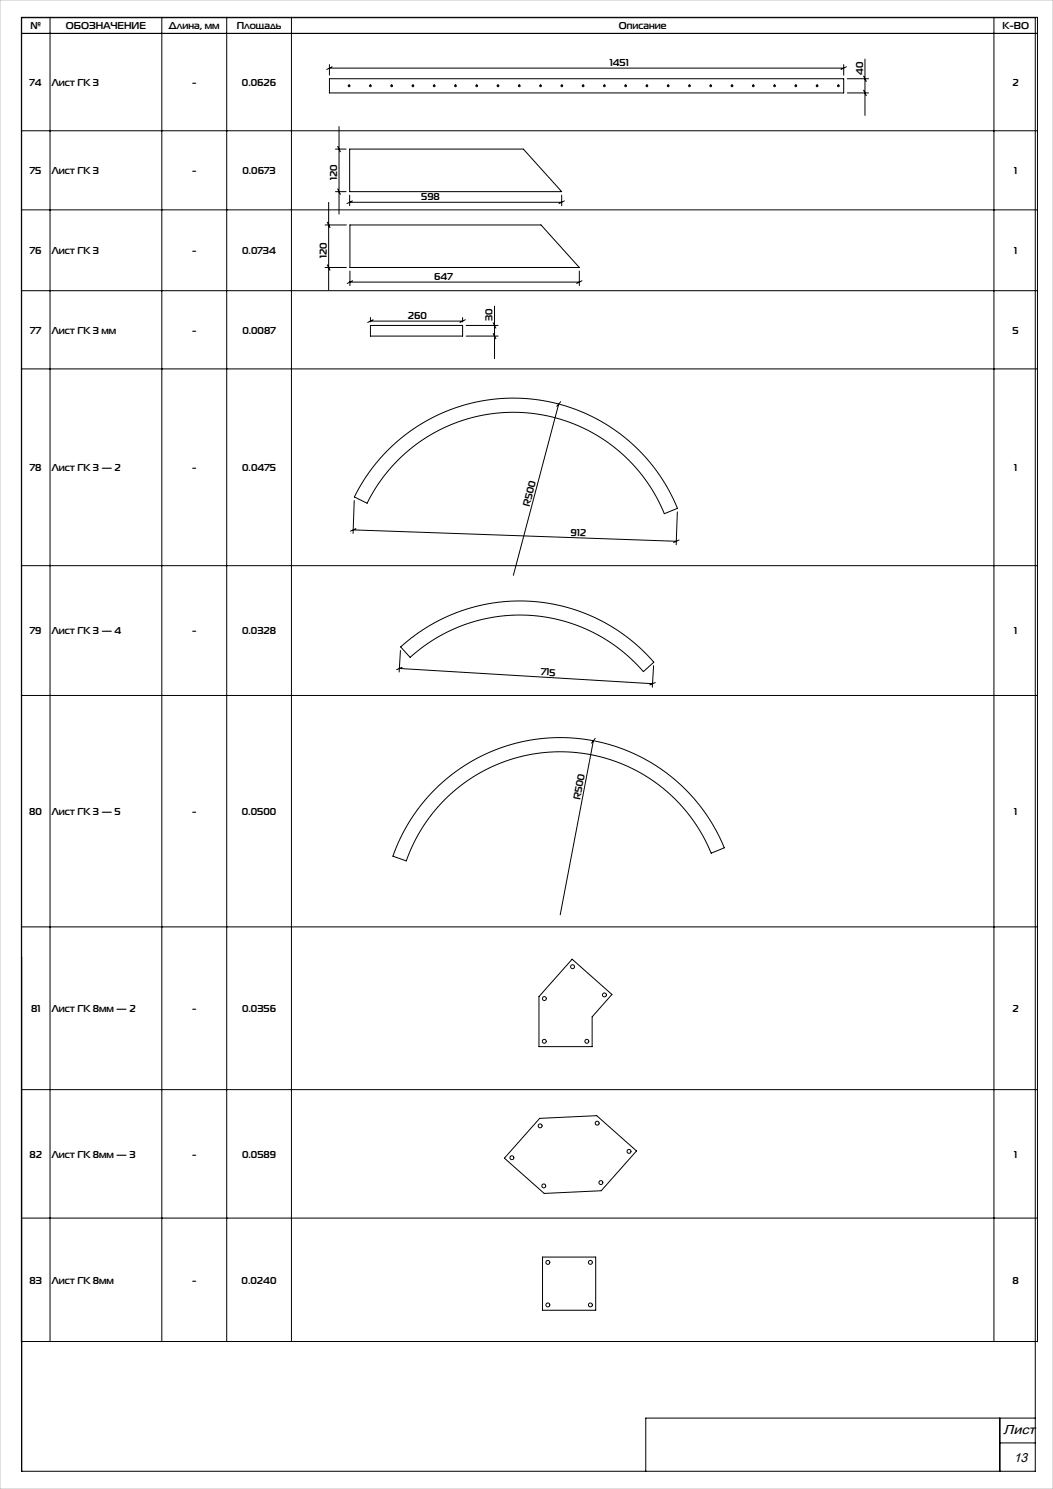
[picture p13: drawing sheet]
<svg xmlns="http://www.w3.org/2000/svg" width="297mm" height="420mm" viewBox="0 0 297 420" stroke-linecap="round" stroke-linejoin="round" font-family="sans-serif">
<defs><g id="words">
<g font-size="3.7">
<text x="283" y="404.6">Лист</text>
<text x="285.9" y="412.3">13</text>
</g>
<g font-size="2.8">
<text x="8.6" y="8.2">№</text>
<text x="18.6" y="8.3">ОБОЗНАЧЕНИЕ</text>
<text x="47.6" y="8.2">Длина, мм</text>
<text x="66.8" y="8.2">Площадь</text>
<text x="174.6" y="8.2">Описание</text>
<text x="282.7" y="8.2">К-ВО</text>
<text x="172" y="18.7">1451</text>
<text x="243.4" y="21.1" transform="rotate(-90 243.4 21.1)">40</text>
<text x="8.3" y="24.2">74</text>
<text x="14.6" y="24.2">Лист ГК 3</text>
<text x="54.2" y="24.2">-</text>
<text x="68.2" y="24.2">0.0626</text>
<text x="285.6" y="24.2">2</text>
<text x="8.4" y="49.1">75</text>
<text x="14.6" y="49.1">Лист ГК 3</text>
<text x="54.2" y="49.1">-</text>
<text x="68.4" y="49.1">0.0673</text>
<text x="95.1" y="50.8" transform="rotate(-90 95.1 50.8)">120</text>
<text x="286.1" y="49.1">1</text>
<text x="118.8" y="56.5">598</text>
<text x="8.4" y="71.7">76</text>
<text x="14.6" y="71.7">Лист ГК 3</text>
<text x="54.2" y="71.7">-</text>
<text x="68.3" y="71.7">0.0734</text>
<text x="286.1" y="71.7">1</text>
<text x="92.1" y="72.9" transform="rotate(-90 92.1 72.9)">120</text>
<text x="122.4" y="79">647</text>
<text x="8.6" y="94.1">77</text>
<text x="14.6" y="94.1">Лист ГК 3 мм</text>
<text x="54.2" y="94.1">-</text>
<text x="68.4" y="94.1">0.0087</text>
<text x="115.1" y="90">260</text>
<text x="138.9" y="90.6" transform="rotate(-90 138.9 90.6)">30</text>
<text x="285.6" y="94.1">5</text>
<text x="8.4" y="132.9">78</text>
<text x="14.6" y="132.9">Лист ГК 3 — 2</text>
<text x="54.2" y="132.9">-</text>
<text x="68.3" y="132.9">0.0475</text>
<text x="286.1" y="132.9">1</text>
<text x="149.3" y="143" transform="rotate(-75 149.3 143)">R500</text>
<text x="160.9" y="151.1" transform="rotate(2 160.9 151.1)">912</text>
<text x="8.4" y="178.9">79</text>
<text x="14.6" y="178.9">Лист ГК 3 — 4</text>
<text x="54.2" y="178.9">-</text>
<text x="68.3" y="178.9">0.0328</text>
<text x="286.1" y="178.9">1</text>
<text x="152.5" y="190.4" transform="rotate(3 152.5 190.4)">715</text>
<text x="163.6" y="225.7" transform="rotate(-79 163.6 225.7)">R500</text>
<text x="8.3" y="229.9">80</text>
<text x="14.6" y="229.9">Лист ГК 3 — 5</text>
<text x="54.2" y="229.9">-</text>
<text x="68.2" y="229.9">0.0500</text>
<text x="286.1" y="229.9">1</text>
<text x="8.8" y="285.5">81</text>
<text x="14.6" y="285.5">Лист ГК 8мм — 2</text>
<text x="54.2" y="285.5">-</text>
<text x="68.3" y="285.5">0.0356</text>
<text x="285.6" y="285.5">2</text>
<text x="8.3" y="326.5">82</text>
<text x="14.6" y="326.5">Лист ГК 8мм — 3</text>
<text x="54.2" y="326.5">-</text>
<text x="68.3" y="326.5">0.0589</text>
<text x="286.1" y="326.5">1</text>
<text x="8.3" y="362.1">83</text>
<text x="14.6" y="362.1">Лист ГК 8мм</text>
<text x="54.2" y="362.1">-</text>
<text x="68.1" y="362.1">0.0240</text>
<text x="285.6" y="362.1">8</text>
</g>
</g></defs>
<g fill="none" stroke="#000" stroke-width=".28">
<path d="M6 4.9h286.6v373.5h-286.6zM6 9.4h286.6M6.1 5h285.9v410h-285.9zM14.1 4.9v373.5M45.6 4.9v373.5M63.9 4.9v373.5M82.2 4.9v373.5M92.9 18.2v3M92.9 19.2h145.1M93.7 18.8l-1.5 .8M238 18.2v3M238.7 18.8l-1.5 .8"/>
<path d="M244 16.7v15.9M280.3 4.9v373.5M6 36.9h286.6M92.9 22.2h145.1v4h-145.1zM95.6 35.7v24.7M239 22.2h6M239 26.2h6M243.6 25.5l.7 1.5M243.6 21.5l.7 1.5M6 59.2h286.6M92.7 57.1v24.7M94.6 54.1h3"/>
<path d="M94.6 42.1h3M95.2 41.3l.8 1.5M95.2 53.3l.8 1.5M98.6 42.1h49l10.8 12h-59.8zM98.6 55.1v3M98.6 57.1h59.8M99.4 56.7l-1.5 .7M158.4 55.1v3M159.2 56.7l-1.5 .7M91.7 75.5h6M91.7 63.5h6M92.3 62.7l.8 1.5"/>
<path d="M92.3 74.7l.8 1.5M98.7 63.5h53.9l10.8 12h-64.7zM98.7 76.5v4.1M98.7 79.6h64.7M99.5 79.2l-1.6 .8M163.4 76.5v4.1M164.2 79.2l-1.6 .8M6 82h286.6M104.5 89.6v1.2M104.5 91.8h26v3h-26zM104.5 90.6h26M105.2 90.2l-1.5 .8"/>
<path d="M130.5 89.6v1.2M131.2 90.2l-1.5 .8M131.5 91.8h9M131.5 94.8h9M139.1 94l.8 1.6M139.1 91l.8 1.6M139.5 86.4v14.8M6 104.1h286.6M157.6 114l-12.8 48.3M158.1 113.3l-1.1 1.3M109.2 127.2a50 50 0 0 1 81.9 16.2l-3.7 1.5a46 46 0 0 0-41-28.6 46 46 0 0 0-42.9 25.6l-3.6-1.7a50 50 0 0 1 9.3-13zM6 159.6h286.6"/>
<path d="M99.6 149.5l91.2 3.2M99.9 141.2l-.3 9.3M100.4 149.1l-1.6 .7M191 144.4l-.3 9.3M191.5 152.3l-1.5 .7M6 196.2h286.6M112.6 188.6l71.4 4.3M112.9 183.5l-.3 6.1M113 182.5a50 50 0 0 1 71.4 4.3l-2.9 2.7a46 46 0 0 0-65.8-4.1zM113.4 188.2l-1.5 .7M184.3 187.8l-.3 6.1M184.8 192.5l-1.5 .7"/>
<path d="M167.4 208.9l-9.4 49.1M167.9 208.3l-1 1.3M122.8 222.6a50 50 0 0 1 81.5 16.5l-3.7 1.6a46 46 0 0 0-43.8-28.6 46 46 0 0 0-42.2 30.7l-3.8-1.3a50 50 0 0 1 12-18.9zM6 261.4h286.6M161.4 270.6l11.2 9.9-5.6 6.3v8.4h-15v-14.1zM6 307.4h286.6M152.2 315.5l16.1-.8 11.2 9.9-9.9 11.3-16.1 .7-11.2-9.9zM6 343.6h286.6M153 354.6h15v15h-15zM282 400v15M292 400h-109.9v15M282 407h10"/>
<circle cx="98.5" cy="24.2" r=".25"/>
<circle cx="104.5" cy="24.2" r=".25"/>
<circle cx="110.5" cy="24.2" r=".25"/>
<circle cx="116.5" cy="24.2" r=".25"/>
<circle cx="122.5" cy="24.2" r=".25"/>
<circle cx="128.5" cy="24.2" r=".25"/>
<circle cx="134.5" cy="24.2" r=".25"/>
<circle cx="140.5" cy="24.2" r=".25"/>
<circle cx="146.5" cy="24.2" r=".25"/>
<circle cx="152.5" cy="24.2" r=".25"/>
<circle cx="158.5" cy="24.2" r=".25"/>
<circle cx="164.5" cy="24.2" r=".25"/>
<circle cx="170.5" cy="24.2" r=".25"/>
<circle cx="176.5" cy="24.2" r=".25"/>
<circle cx="182.5" cy="24.2" r=".25"/>
<circle cx="188.5" cy="24.2" r=".25"/>
<circle cx="194.5" cy="24.2" r=".25"/>
<circle cx="200.5" cy="24.2" r=".25"/>
<circle cx="206.5" cy="24.2" r=".25"/>
<circle cx="212.5" cy="24.2" r=".25"/>
<circle cx="218.5" cy="24.2" r=".25"/>
<circle cx="224.5" cy="24.2" r=".25"/>
<circle cx="230.5" cy="24.2" r=".25"/>
<circle cx="236.5" cy="24.2" r=".25"/>
<circle cx="161.5" cy="272.7" r=".55"/>
<circle cx="153.5" cy="293.7" r=".55"/>
<circle cx="153.5" cy="281.7" r=".55"/>
<circle cx="165.5" cy="293.7" r=".55"/>
<circle cx="170.5" cy="280.6" r=".55"/>
<circle cx="152.3" cy="317.6" r=".55"/>
<circle cx="168.4" cy="316.8" r=".55"/>
<circle cx="144.4" cy="326.6" r=".55"/>
<circle cx="153.4" cy="334.5" r=".55"/>
<circle cx="169.5" cy="333.6" r=".55"/>
<circle cx="177.4" cy="324.8" r=".55"/>
<circle cx="154.5" cy="356.1" r=".55"/>
<circle cx="166.5" cy="356.1" r=".55"/>
<circle cx="154.5" cy="368.1" r=".55"/>
<circle cx="166.5" cy="368.1" r=".55"/>
</g>
<path d="M0 0h297v420h-297z" fill="none" stroke="#c0c0c0" stroke-width=".28"/>
<use href="#words"/>
</svg>
